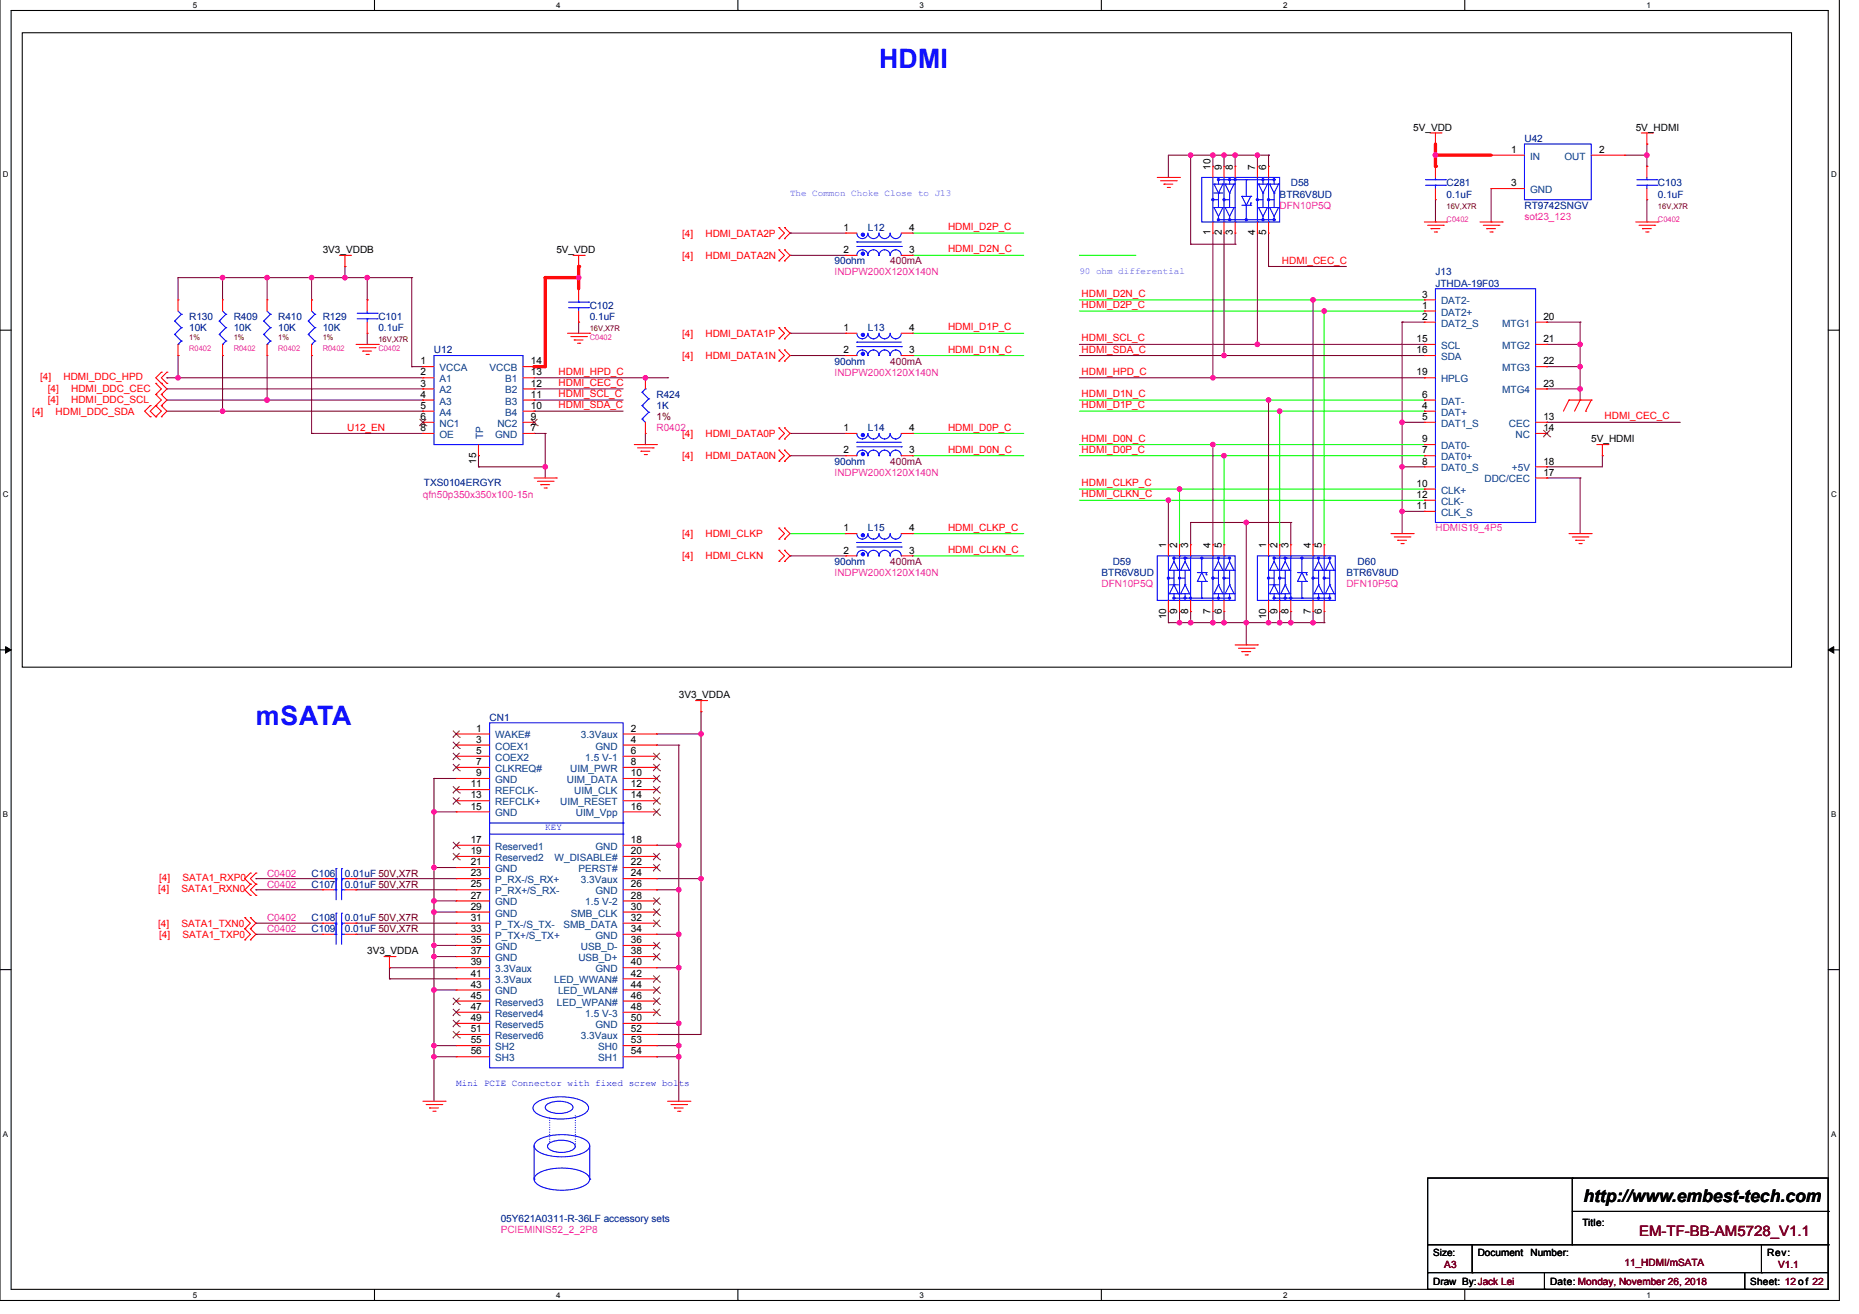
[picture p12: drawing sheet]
<svg xmlns="http://www.w3.org/2000/svg" width="297mm" height="210mm" viewBox="0 0 297 210" stroke-linecap="round" stroke-linejoin="round" font-family="sans-serif">
<defs><g id="words">
<g font-size="4.3" fill="#00f">
<text x="140.5" y="10.9">HDMI</text>
<text x="40.9" y="115.8">mSATA</text>
</g>
<text font-size="2.8" x="253" y="192">http://www.embest-tech.com</text>
<text font-size="2.3" fill="#800000" x="261.9" y="197.4">EM-TF-BB-AM5728_V1.1</text>
<g font-size="1.6">
<text x="225.8" y="20.9">5V_VDD</text>
<text x="261.4" y="20.9">5V_HDMI</text>
<text x="193.4" y="27.1" transform="rotate(-90 193.4 27.1)">10</text>
<text x="195.2" y="27.1" transform="rotate(-90 195.2 27.1)">9</text>
<text x="197" y="27.1" transform="rotate(-90 197 27.1)">8</text>
<text x="200.5" y="27.1" transform="rotate(-90 200.5 27.1)">7</text>
<text x="202.3" y="27.1" transform="rotate(-90 202.3 27.1)">6</text>
<text x="241.4" y="29.8">3</text>
<text x="241.4" y="24.4">1</text>
<text x="255.5" y="24.4">2</text>
<text x="51.6" y="40.5">3V3_VDDB</text>
<text x="88.9" y="40.5">5V_VDD</text>
<text x="134.8" y="36.9">1</text>
<text x="134.8" y="40.4">2</text>
<text x="145.3" y="36.9">4</text>
<text x="145.3" y="40.4">3</text>
<text x="193.4" y="37.6" transform="rotate(-90 193.4 37.6)">1</text>
<text x="195.2" y="37.6" transform="rotate(-90 195.2 37.6)">2</text>
<text x="197" y="37.6" transform="rotate(-90 197 37.6)">3</text>
<text x="200.5" y="37.6" transform="rotate(-90 200.5 37.6)">4</text>
<text x="202.3" y="37.6" transform="rotate(-90 202.3 37.6)">5</text>
<text x="227.2" y="47.5">3</text>
<text x="134.8" y="52.9">1</text>
<text x="145.3" y="52.9">4</text>
<text x="227.2" y="49.3">1</text>
<text x="227.2" y="51.1">2</text>
<text x="246.6" y="51.1">20</text>
<text x="67.2" y="58.2">1</text>
<text x="67.2" y="60">2</text>
<text x="84.8" y="58.2">14</text>
<text x="84.8" y="60">13</text>
<text x="134.8" y="56.4">2</text>
<text x="145.3" y="56.4">3</text>
<text x="226.3" y="54.6">15</text>
<text x="226.3" y="56.4">16</text>
<text x="226.3" y="60">19</text>
<text x="246.6" y="54.6">21</text>
<text x="246.6" y="58.2">22</text>
<text x="67.2" y="61.8">3</text>
<text x="67.2" y="63.5">4</text>
<text x="67.2" y="65.3">5</text>
<text x="84.8" y="61.8">12</text>
<text x="84.8" y="63.5">11</text>
<text x="84.8" y="65.3">10</text>
<text x="227.2" y="63.5">6</text>
<text x="227.2" y="65.3">4</text>
<text x="246.6" y="61.8">23</text>
<text x="67.2" y="67.1">6</text>
<text x="67.2" y="68.9">8</text>
<text x="84.8" y="67.1">9</text>
<text x="84.8" y="68.9">7</text>
<text x="134.8" y="68.9">1</text>
<text x="145.3" y="68.9">4</text>
<text x="227.2" y="67.1">5</text>
<text x="227.2" y="70.6">9</text>
<text x="246.6" y="67.1">13</text>
<text x="246.6" y="68.9">14</text>
<text x="254.3" y="70.7">5V_HDMI</text>
<text x="76.1" y="74" transform="rotate(-90 76.1 74)">15</text>
<text x="134.8" y="72.4">2</text>
<text x="145.3" y="72.4">3</text>
<text x="226.3" y="77.8">10</text>
<text x="227.2" y="72.4">7</text>
<text x="227.2" y="74.2">8</text>
<text x="246.6" y="74.2">18</text>
<text x="246.6" y="76">17</text>
<text x="226.3" y="79.5">12</text>
<text x="226.3" y="81.3">11</text>
<text x="134.8" y="84.9">1</text>
<text x="134.8" y="88.4">2</text>
<text x="145.3" y="84.9">4</text>
<text x="145.3" y="88.4">3</text>
<text x="186.3" y="87.5" transform="rotate(-90 186.3 87.5)">1</text>
<text x="188.1" y="87.5" transform="rotate(-90 188.1 87.5)">2</text>
<text x="189.9" y="87.5" transform="rotate(-90 189.9 87.5)">3</text>
<text x="193.4" y="87.5" transform="rotate(-90 193.4 87.5)">4</text>
<text x="195.2" y="87.5" transform="rotate(-90 195.2 87.5)">5</text>
<text x="202.3" y="87.5" transform="rotate(-90 202.3 87.5)">1</text>
<text x="204.1" y="87.5" transform="rotate(-90 204.1 87.5)">2</text>
<text x="205.9" y="87.5" transform="rotate(-90 205.9 87.5)">3</text>
<text x="209.4" y="87.5" transform="rotate(-90 209.4 87.5)">4</text>
<text x="211.2" y="87.5" transform="rotate(-90 211.2 87.5)">5</text>
<text x="186.3" y="98.9" transform="rotate(-90 186.3 98.9)">10</text>
<text x="188.1" y="98" transform="rotate(-90 188.1 98)">9</text>
<text x="189.9" y="98" transform="rotate(-90 189.9 98)">8</text>
<text x="193.4" y="98" transform="rotate(-90 193.4 98)">7</text>
<text x="195.2" y="98" transform="rotate(-90 195.2 98)">6</text>
<text x="202.3" y="98.9" transform="rotate(-90 202.3 98.9)">10</text>
<text x="204.1" y="98" transform="rotate(-90 204.1 98)">9</text>
<text x="205.9" y="98" transform="rotate(-90 205.9 98)">8</text>
<text x="209.4" y="98" transform="rotate(-90 209.4 98)">7</text>
<text x="211.2" y="98" transform="rotate(-90 211.2 98)">6</text>
<text x="108.5" y="111.6">3V3_VDDA</text>
<text x="76.1" y="116.9">1</text>
<text x="76.1" y="118.7">3</text>
<text x="100.8" y="116.9">2</text>
<text x="100.8" y="118.7">4</text>
<text x="75.2" y="125.8">11</text>
<text x="76.1" y="120.4">5</text>
<text x="76.1" y="122.2">7</text>
<text x="76.1" y="124">9</text>
<text x="100.8" y="120.4">6</text>
<text x="100.8" y="122.2">8</text>
<text x="100.8" y="124">10</text>
<text x="100.8" y="125.8">12</text>
<text x="75.2" y="127.5">13</text>
<text x="75.2" y="129.3">15</text>
<text x="100.8" y="127.5">14</text>
<text x="100.8" y="129.3">16</text>
<text x="75.2" y="134.7">17</text>
<text x="75.2" y="136.4">19</text>
<text x="100.8" y="134.7">18</text>
<text x="100.8" y="136.4">20</text>
<text x="75.2" y="138.2">21</text>
<text x="75.2" y="140">23</text>
<text x="75.2" y="141.8">25</text>
<text x="75.2" y="143.5">27</text>
<text x="100.8" y="138.2">22</text>
<text x="100.8" y="140">24</text>
<text x="100.8" y="141.8">26</text>
<text x="100.8" y="143.5">28</text>
<text x="75.2" y="145.3">29</text>
<text x="75.2" y="147.1">31</text>
<text x="75.2" y="148.9">33</text>
<text x="100.8" y="145.3">30</text>
<text x="100.8" y="147.1">32</text>
<text x="100.8" y="148.9">34</text>
<text x="58.7" y="152.5">3V3_VDDA</text>
<text x="75.2" y="150.7">35</text>
<text x="75.2" y="152.4">37</text>
<text x="75.2" y="154.2">39</text>
<text x="75.2" y="156">41</text>
<text x="100.8" y="150.7">36</text>
<text x="100.8" y="152.4">38</text>
<text x="100.8" y="154.2">40</text>
<text x="100.8" y="156">42</text>
<text x="75.2" y="157.8">43</text>
<text x="75.2" y="159.5">45</text>
<text x="75.2" y="161.3">47</text>
<text x="100.8" y="157.8">44</text>
<text x="100.8" y="159.5">46</text>
<text x="100.8" y="161.3">48</text>
<text x="75.2" y="163.1">49</text>
<text x="75.2" y="164.9">51</text>
<text x="75.2" y="166.7">55</text>
<text x="100.8" y="163.1">50</text>
<text x="100.8" y="164.9">52</text>
<text x="100.8" y="166.7">53</text>
<text x="75.2" y="168.4">56</text>
<text x="100.8" y="168.4">54</text>
<text x="252.8" y="195.8">Title:</text>
<text x="229" y="200.6">Size:</text>
<text x="236.1" y="200.7">Document</text>
<text x="244.6" y="200.7">Number:</text>
<text x="282.3" y="200.7">Rev:</text>
<text x="229" y="205.3">Draw By:Jack Lei</text>
<text x="247.7" y="205.3">Date: Monday, November 26, 2018</text>
<text x="279.7" y="205.3">Sheet: 12 of 22</text>
</g>
<g font-size="1.6" fill="#000080">
<text x="243.6" y="22.7">U42</text>
<text x="206.2" y="29.8">D58</text>
<text x="231.1" y="29.8">C281</text>
<text x="264.9" y="29.8">C103</text>
<text x="204.5" y="31.6">BTR6V8UD</text>
<text x="231.1" y="31.6">0.1uF</text>
<text x="243.6" y="33.3">RT9742SNGV</text>
<text x="264.9" y="31.6">0.1uF</text>
<text x="138.7" y="36.9">L12</text>
<text x="133.3" y="42.2">90ohm</text>
<text x="229.4" y="44">J13</text>
<text x="229.4" y="45.8">JTHDA-19F03</text>
<text x="30.2" y="51.1">R130</text>
<text x="30.2" y="52.9">10K</text>
<text x="37.3" y="51.1">R409</text>
<text x="37.3" y="52.9">10K</text>
<text x="44.4" y="51.1">R410</text>
<text x="44.4" y="52.9">10K</text>
<text x="51.6" y="51.1">R129</text>
<text x="51.6" y="52.9">10K</text>
<text x="60.5" y="51.1">C101</text>
<text x="60.5" y="52.9">0.1uF</text>
<text x="94.2" y="49.3">C102</text>
<text x="94.2" y="51.1">0.1uF</text>
<text x="138.7" y="52.9">L13</text>
<text x="69.3" y="56.5">U12</text>
<text x="133.3" y="58.2">90ohm</text>
<text x="104.9" y="63.6">R424</text>
<text x="104.9" y="65.3">1K</text>
<text x="138.7" y="68.9">L14</text>
<text x="67.7" y="77.6">TXS0104ERGYR</text>
<text x="133.3" y="74.2">90ohm</text>
<text x="138.7" y="84.9">L15</text>
<text x="133.3" y="90.2">90ohm</text>
<text x="176" y="92">BTR6V8UD</text>
<text x="177.8" y="90.2">D59</text>
<text x="215.1" y="92">BTR6V8UD</text>
<text x="216.9" y="90.2">D60</text>
<text x="78.2" y="115.1">CN1</text>
<text x="49.8" y="140">C106</text>
<text x="49.8" y="141.8">C107</text>
<text x="55.1" y="140">0.01uF 50V,X7R</text>
<text x="55.1" y="141.8">0.01uF 50V,X7R</text>
<text x="49.8" y="148.9">C109</text>
<text x="49.8" y="147.1">C108</text>
<text x="55.1" y="148.9">0.01uF 50V,X7R</text>
<text x="55.1" y="147.1">0.01uF 50V,X7R</text>
<text x="80" y="195.1">05Y621A0311-R-36LF accessory sets</text>
</g>
<g font-size="1.6" fill="#004080">
<text x="244.5" y="25.5">IN</text>
<text x="250" y="25.5">OUT</text>
<text x="244.5" y="30.8">GND</text>
<text x="230.3" y="48.6">DAT2-</text>
<text x="230.3" y="50.4">DAT2+</text>
<text x="230.3" y="52.2">DAT2_S</text>
<text x="240" y="52.2">MTG1</text>
<text x="70.2" y="59.3">VCCA</text>
<text x="78.2" y="59.3">VCCB</text>
<text x="230.3" y="55.7">SCL</text>
<text x="230.3" y="57.5">SDA</text>
<text x="240" y="55.7">MTG2</text>
<text x="240" y="59.3">MTG3</text>
<text x="70.2" y="61.1">A1</text>
<text x="70.2" y="62.8">A2</text>
<text x="70.2" y="64.6">A3</text>
<text x="80.7" y="61.1">B1</text>
<text x="80.7" y="62.8">B2</text>
<text x="80.7" y="64.6">B3</text>
<text x="230.3" y="64.6">DAT-</text>
<text x="230.3" y="61.1">HPLG</text>
<text x="240" y="62.8">MTG4</text>
<text x="70.2" y="66.4">A4</text>
<text x="70.2" y="68.2">NC1</text>
<text x="70.2" y="70">OE</text>
<text x="77.2" y="70.1" transform="rotate(-90 77.2 70.1)">TP</text>
<text x="79.1" y="70">GND</text>
<text x="79.5" y="68.2">NC2</text>
<text x="80.7" y="66.4">B4</text>
<text x="230.3" y="66.4">DAT+</text>
<text x="230.3" y="68.2">DAT1_S</text>
<text x="230.3" y="71.7">DAT0-</text>
<text x="241.1" y="68.2">CEC</text>
<text x="242.2" y="70">NC</text>
<text x="230.3" y="73.5">DAT0+</text>
<text x="230.3" y="75.3">DAT0_S</text>
<text x="237.2" y="77.1">DDC/CEC</text>
<text x="241.6" y="75.3">+5V</text>
<text x="230.3" y="78.8">CLK+</text>
<text x="230.3" y="80.6">CLK-</text>
<text x="230.3" y="82.4">CLK_S</text>
<text x="79.1" y="118">WAKE#</text>
<text x="79.1" y="119.7">COEX1</text>
<text x="92.8" y="118">3.3Vaux</text>
<text x="95.1" y="119.7">GND</text>
<text x="79.1" y="121.5">COEX2</text>
<text x="79.1" y="123.3">CLKREQ#</text>
<text x="79.1" y="125.1">GND</text>
<text x="90.6" y="125.1">UIM_DATA</text>
<text x="91.1" y="123.3">UIM_PWR</text>
<text x="93.5" y="121.5">1.5 V-1</text>
<text x="79.1" y="126.9">REFCLK-</text>
<text x="79.1" y="128.6">REFCLK+</text>
<text x="79.1" y="130.4">GND</text>
<text x="89.5" y="128.6">UIM_RESET</text>
<text x="91.7" y="126.9">UIM_CLK</text>
<text x="92" y="130.4">UIM_Vpp</text>
<text x="79.1" y="135.7">Reserved1</text>
<text x="79.1" y="137.5">Reserved2</text>
<text x="88.6" y="137.5">W_DISABLE#</text>
<text x="95.1" y="135.7">GND</text>
<text x="79.1" y="139.3">GND</text>
<text x="79.1" y="141.1">P_RX-/S_RX+</text>
<text x="79.1" y="142.9">P_RX+/S_RX-</text>
<text x="92.4" y="139.3">PERST#</text>
<text x="92.8" y="141.1">3.3Vaux</text>
<text x="95.1" y="142.9">GND</text>
<text x="79.1" y="144.6">GND</text>
<text x="79.1" y="146.4">GND</text>
<text x="79.1" y="148.2">P_TX-/S_TX-</text>
<text x="79.1" y="150">P_TX+/S_TX+</text>
<text x="90" y="148.2">SMB_DATA</text>
<text x="91.2" y="146.4">SMB_CLK</text>
<text x="93.5" y="144.6">1.5 V-2</text>
<text x="95.1" y="150">GND</text>
<text x="79.1" y="151.7">GND</text>
<text x="79.1" y="153.5">GND</text>
<text x="79.1" y="155.3">3.3Vaux</text>
<text x="92.4" y="153.5">USB_D+</text>
<text x="92.8" y="151.7">USB_D-</text>
<text x="95.1" y="155.3">GND</text>
<text x="79.1" y="157.1">3.3Vaux</text>
<text x="79.1" y="158.9">GND</text>
<text x="79.1" y="160.6">Reserved3</text>
<text x="88.5" y="157.1">LED_WWAN#</text>
<text x="89" y="160.6">LED_WPAN#</text>
<text x="89.2" y="158.9">LED_WLAN#</text>
<text x="79.1" y="162.4">Reserved4</text>
<text x="79.1" y="164.2">Reserved5</text>
<text x="79.1" y="166">Reserved6</text>
<text x="79.1" y="167.7">SH2</text>
<text x="92.8" y="166">3.3Vaux</text>
<text x="93.5" y="162.4">1.5 V-3</text>
<text x="95.1" y="164.2">GND</text>
<text x="95.6" y="167.7">SH0</text>
<text x="79.1" y="169.5">SH3</text>
<text x="95.6" y="169.5">SH1</text>
</g>
<g font-size="1.6" fill="#f0f">
<text x="204.5" y="33.3">DFN10P5Q</text>
<text x="243.6" y="35.1">sot23_123</text>
<text x="133.3" y="44">INDPW200X120X140N</text>
<text x="133.3" y="60">INDPW200X120X140N</text>
<text x="104.9" y="68.9">R0402</text>
<text x="133.3" y="76">INDPW200X120X140N</text>
<text x="67.6" y="79.6">qfn50p350x350x100-15n</text>
<text x="229.4" y="84.9">HDMIS19_4P5</text>
<text x="133.3" y="92">INDPW200X120X140N</text>
<text x="176" y="93.8">DFN10P5Q</text>
<text x="215.1" y="93.8">DFN10P5Q</text>
<text x="42.7" y="140">C0402</text>
<text x="42.7" y="141.8">C0402</text>
<text x="42.7" y="148.9">C0402</text>
<text x="42.7" y="147.1">C0402</text>
<text x="80" y="196.9">PCIEMINIS52_2_2P8</text>
</g>
<g font-size="1.6" fill="#f00">
<text x="109" y="37.8">[4]</text>
<text x="109" y="41.3">[4]</text>
<text x="112.7" y="37.8">HDMI_DATA2P</text>
<text x="112.7" y="41.3">HDMI_DATA2N</text>
<text x="151.5" y="36.8">HDMI_D2P_C</text>
<text x="151.5" y="40.3">HDMI_D2N_C</text>
<text x="172.8" y="47.4">HDMI_D2N_C</text>
<text x="204.8" y="42.1">HDMI_CEC_C</text>
<text x="109" y="53.8">[4]</text>
<text x="112.7" y="53.8">HDMI_DATA1P</text>
<text x="151.5" y="52.8">HDMI_D1P_C</text>
<text x="172.8" y="49.2">HDMI_D2P_C</text>
<text x="89.3" y="59.9">HDMI_HPD_C</text>
<text x="109" y="57.3">[4]</text>
<text x="112.7" y="57.3">HDMI_DATA1N</text>
<text x="151.5" y="56.3">HDMI_D1N_C</text>
<text x="172.8" y="56.3">HDMI_SDA_C</text>
<text x="172.8" y="54.6">HDMI_SCL_C</text>
<text x="172.8" y="59.9">HDMI_HPD_C</text>
<text x="6.4" y="60.7">[4]</text>
<text x="7.6" y="62.7">[4]</text>
<text x="7.6" y="64.5">[4]</text>
<text x="10.1" y="60.7">HDMI_DDC_HPD</text>
<text x="11.4" y="62.7">HDMI_DDC_CEC</text>
<text x="11.4" y="64.5">HDMI_DDC_SCL</text>
<text x="89.3" y="61.7">HDMI_CEC_C</text>
<text x="89.3" y="63.4">HDMI_SCL_C</text>
<text x="89.3" y="65.2">HDMI_SDA_C</text>
<text x="172.8" y="65.2">HDMI_D1P_C</text>
<text x="172.8" y="63.4">HDMI_D1N_C</text>
<text x="5.2" y="66.2">[4]</text>
<text x="8.9" y="66.2">HDMI_DDC_SDA</text>
<text x="55.5" y="68.8">U12_EN</text>
<text x="109" y="69.8">[4]</text>
<text x="112.7" y="69.8">HDMI_DATA0P</text>
<text x="151.5" y="68.8">HDMI_D0P_C</text>
<text x="172.8" y="70.6">HDMI_D0N_C</text>
<text x="256.4" y="67">HDMI_CEC_C</text>
<text x="109" y="73.3">[4]</text>
<text x="112.7" y="73.3">HDMI_DATA0N</text>
<text x="151.5" y="72.3">HDMI_D0N_C</text>
<text x="172.8" y="72.3">HDMI_D0P_C</text>
<text x="172.8" y="77.7">HDMI_CLKP_C</text>
<text x="172.8" y="79.4">HDMI_CLKN_C</text>
<text x="109" y="85.8">[4]</text>
<text x="109" y="89.3">[4]</text>
<text x="112.7" y="85.8">HDMI_CLKP</text>
<text x="112.7" y="89.3">HDMI_CLKN</text>
<text x="151.5" y="84.8">HDMI_CLKP_C</text>
<text x="151.5" y="88.3">HDMI_CLKN_C</text>
<text x="25.3" y="142.5">[4]</text>
<text x="25.4" y="140.7">[4]</text>
<text x="29" y="142.5">SATA1_RXN0</text>
<text x="29.2" y="140.7">SATA1_RXP0</text>
<text x="25.3" y="148">[4]</text>
<text x="25.4" y="149.8">[4]</text>
<text x="29" y="148">SATA1_TXN0</text>
<text x="29.2" y="149.8">SATA1_TXP0</text>
</g>
<g font-size="1.6" fill="#800040">
<text x="142.2" y="42.2">400mA</text>
<text x="142.2" y="58.2">400mA</text>
<text x="142.2" y="74.2">400mA</text>
<text x="142.2" y="90.2">400mA</text>
</g>
<g font-size="1.6" fill="#800000">
<text x="104.9" y="67.1">1%</text>
<text x="230.8" y="202.6">A3</text>
<text x="259.6" y="202.3">11_HDMI/mSATA</text>
<text x="284.1" y="202.6">V1.1</text>
</g>
<g font-size="1.5" fill="#8000ff">
<text x="126.2" y="31.3">The Common Choke Close to J13</text>
<text x="172.5" y="43.7">90 ohm differential</text>
</g>
<g font-size="1.5" fill="#00f">
<text x="87.1" y="132.6">KEY</text>
<text x="72.9" y="173.5">Mini PCIE Connector with fixed screw bolts</text>
</g>
<g font-size="1.3">
<text x="30.8" y="1.2">5</text>
<text x="88.9" y="1.2">4</text>
<text x="146.9" y="1.2">3</text>
<text x="205" y="1.2">2</text>
<text x="263.1" y="1.2">1</text>
<text x=".4" y="28.3">D</text>
<text x="292.6" y="28.3">D</text>
<text x=".4" y="79.4">C</text>
<text x="292.6" y="79.4">C</text>
<text x=".4" y="130.5">B</text>
<text x="292.6" y="130.5">B</text>
<text x=".4" y="181.6">A</text>
<text x="292.6" y="181.6">A</text>
<text x="30.8" y="207.3">5</text>
<text x="88.9" y="207.3">4</text>
<text x="146.9" y="207.3">3</text>
<text x="205" y="207.3">2</text>
<text x="263.1" y="207.3">1</text>
</g>
<g font-size="1.2" fill="#800000">
<text x="231.1" y="33.4">16V,X7R</text>
<text x="264.9" y="33.4">16V,X7R</text>
<text x="94.2" y="52.9">16V,X7R</text>
<text x="30.2" y="54.3">1%</text>
<text x="37.3" y="54.3">1%</text>
<text x="44.4" y="54.3">1%</text>
<text x="51.6" y="54.3">1%</text>
<text x="60.5" y="54.7">16V,X7R</text>
</g>
<g font-size="1.2" fill="#f0f">
<text x="231.1" y="35.5">C0402</text>
<text x="264.9" y="35.5">C0402</text>
<text x="30.2" y="56.1">R0402</text>
<text x="37.3" y="56.1">R0402</text>
<text x="44.4" y="56.1">R0402</text>
<text x="51.6" y="56.1">R0402</text>
<text x="60.5" y="56.1">C0402</text>
<text x="94.2" y="54.3">C0402</text>
</g>
</g></defs>
<path d="M0 -.1v207.8h293.9v-207.8M1.8 1.7h290.3v204.3h-290.3z" fill="none" stroke="#000" stroke-width=".17"/>
<g fill="#fff">
<path d="M30.8 .1h.7v1.4h-.7z"/>
<path d="M30.8 206.1h.7v1.5h-.7z"/>
</g>
<path d="M59.8 -.1v1.8M59.8 206v1.7" fill="none" stroke="#000" stroke-width=".17"/>
<g fill="#fff">
<path d="M88.9 .1h.7v1.4h-.7z"/>
<path d="M88.9 206.1h.7v1.5h-.7z"/>
</g>
<path d="M117.9 -.1v1.8M117.9 206v1.7" fill="none" stroke="#000" stroke-width=".17"/>
<g fill="#fff">
<path d="M146.9 .1h.7v1.4h-.7z"/>
<path d="M146.9 206.1h.7v1.5h-.7z"/>
</g>
<path d="M176 -.1v1.8M176 206v1.7" fill="none" stroke="#000" stroke-width=".17"/>
<g fill="#fff">
<path d="M205 .1h.7v1.4h-.7z"/>
<path d="M205 206.1h.7v1.5h-.7z"/>
</g>
<path d="M234.1 -.1v1.8M234.1 206v1.7" fill="none" stroke="#000" stroke-width=".17"/>
<g fill="#fff">
<path d="M263.1 .1h.7v1.4h-.7z"/>
<path d="M263.1 206.1h.7v1.5h-.7z"/>
<path d="M.4 27.2h1v1.4h-1z"/>
<path d="M292.6 27.2h.9v1.4h-.9z"/>
<path d="M.4 78.3h1v1.4h-1z"/>
<path d="M292.6 78.3h.9v1.4h-.9z"/>
</g>
<path d="M0 52.7h1.8M292.1 52.7h1.8" fill="none" stroke="#000" stroke-width=".17"/>
<g fill="#fff">
<path d="M.4 129.3h.9v1.5h-.9z"/>
<path d="M292.6 129.3h.8v1.5h-.8z"/>
</g>
<path d="M0 103.8h1.8M292.1 103.8h1.8" fill="none" stroke="#000" stroke-width=".17"/>
<path d="M.9 103.3l.9 .5-.9 .5zM292.1 103.8l.9-.5v1z" fill="#000" stroke="#000" stroke-width=".16"/>
<g fill="#fff">
<path d="M.4 180.4h.9v1.4h-.9z"/>
<path d="M292.6 180.4h.8v1.4h-.8z"/>
</g>
<path d="M3.6 5.2h282.7v101.4h-282.7zM0 154.9h1.8M292.1 154.9h1.8" fill="none" stroke="#000" stroke-width=".17"/>
<g fill="none" stroke="#0f0" stroke-width=".17">
<path d="M145.8 37.2h.1M145.8 37.2h17.8M145.8 40.8h.1M145.8 56.8h.1M145.8 53.2h.1M145.8 40.8h17.8M145.8 56.8h17.8M145.8 53.2h17.8M172.5 40.8h8.9M172.5 49.7h39.1M172.5 47.9h37.3M181.4 40.8h.1"/>
<path d="M209.8 47.9h.1M211.6 49.7h.1M145.8 69.2h.1M145.8 72.8h.1M145.8 72.8h17.8M145.8 69.2h17.8M172.5 72.8h23.1M172.5 71h21.3M172.5 78.1h16M172.5 79.9h14.2M172.5 65.7h32M172.5 63.9h30.2"/>
<path d="M186.7 79.9h.1M188.5 78.1h.1M193.8 71h.1M195.6 72.8h.1M202.7 63.9h.1M204.5 65.7h.1M126.2 85.2h.1M126.2 85.2h8.9M145.8 85.2h.1M145.8 88.8h.1M145.8 85.2h17.8M145.8 88.8h17.8"/>
</g>
<g fill="none" stroke="#800040" stroke-width=".17">
<path d="M126.2 37.2h.1M126.2 37.2h8.9M263.1 35.5h.1M263.1 31.9v3.6M65.8 58.6h.1M65.8 58.6h1.8M126.2 40.8h.1M126.2 56.8h.1M126.2 53.2h.1M126.2 56.8h8.9M126.2 40.8h8.9M126.2 53.2h8.9"/>
<path d="M172.5 56.8h23.1M172.5 55h28.4M195.6 56.8h.1M200.9 55h.1M224 51.5h.1M224 51.5v33.7M224 51.5h3.6M247.1 58.6h.1M247.1 55h.1M247.1 51.5h.1M247.1 58.6h5.4M247.1 55h5.4"/>
<path d="M247.1 51.5h5.4M252.5 51.5h.1M252.5 58.6h.1M252.5 55h.1M252.5 51.5v12.4M49.8 69.2h.1M49.8 69.2h17.8M87.1 69.2h.1M87.1 69.2v5.4M126.2 69.2h.1M126.2 72.8h.1M126.2 69.2h8.9"/>
<path d="M126.2 72.8h8.9M172.5 60.3h21.3M193.8 60.3h.1M224 74.6h.1M224 67.5h.1M224 74.6h3.6M224 67.5h3.6M247.1 74.6h.1M247.1 62.1h.1M247.1 67.5h.1M247.1 76.4h.1M247.1 74.6h8.9"/>
<path d="M247.1 62.1h5.4M247.1 67.5h21.4M247.1 76.4h5.4M252.5 62.1h.1M252.5 76.4h.1M252.5 76.4v8.8M126.2 88.8h.1M126.2 88.8h8.9M224 81.7h.1M224 81.7h3.6M104.9 117.2h.1M104.9 119h.1"/>
<path d="M104.9 117.2h7.1M104.9 119h3.6M108.5 119h.1M108.5 119v56.9M112 113.7h.1M112 117.2h.1M112 113.7v51.6h-7.1M69.3 124.4h.1M69.3 138.6h.1M69.3 129.7h.1M69.3 124.4h3.6M69.3 124.4v51.5"/>
<path d="M69.3 138.6h3.6M69.3 129.7h3.6M104.9 135h.1M104.9 135h3.6M108.5 135h.1M40.9 140.4h.1M40.9 142.1h.1M40.9 147.5h.1M40.9 149.2h.1M40.9 140.4h10.7M40.9 142.1h10.7M40.9 149.2h10.7"/>
<path d="M40.9 147.5h10.7M56.9 140.4h.1M56.9 142.1h.1M56.9 149.2h.1M56.9 147.5h.1M56.9 140.4h16M56.9 142.1h16M56.9 149.2h16M56.9 147.5h16M62.2 154.6h.1M62.2 156.4h.1M62.2 154.6h10.7"/>
<path d="M62.2 156.4h10.7M62.2 154.6v1.8M69.3 143.9h.1M69.3 145.7h.1M69.3 151h.1M69.3 158.1h.1M69.3 152.8h.1M69.3 143.9h3.6M69.3 145.7h3.6M69.3 151h3.6M69.3 158.1h3.6M69.3 152.8h3.6"/>
<path d="M104.9 140.4h.1M104.9 142.1h.1M104.9 149.2h.1M104.9 154.6h.1M104.9 154.6h3.6M104.9 140.4h7.1M104.9 142.1h3.6M104.9 149.2h3.6M108.5 142.1h.1M108.5 149.2h.1M108.5 154.6h.1M112 140.4h.1"/>
<path d="M69.3 167h.1M69.3 168.8h.1M69.3 167h3.6M69.3 168.8h3.6M104.9 165.3h.1M104.9 163.5h.1M104.9 167h.1M104.9 168.8h.1M104.9 163.5h3.6M104.9 167h3.6M104.9 168.8h3.6M108.5 163.5h.1"/>
<path d="M108.5 167h.1M108.5 168.8h.1"/>
</g>
<g fill="#f0f" stroke="#f0f" stroke-width=".17">
<circle cx="252.5" cy="55" r=".35"/>
<circle cx="224" cy="81.7" r=".35"/>
<circle cx="224" cy="74.6" r=".35"/>
<circle cx="252.5" cy="62.1" r=".35"/>
<circle cx="252.5" cy="58.6" r=".35"/>
<circle cx="224" cy="67.5" r=".35"/>
<circle cx="112" cy="117.2" r=".35"/>
<circle cx="112" cy="140.4" r=".35"/>
<circle cx="108.5" cy="135" r=".35"/>
<circle cx="108.5" cy="149.2" r=".35"/>
<circle cx="108.5" cy="142.1" r=".35"/>
<circle cx="108.5" cy="163.5" r=".35"/>
<circle cx="108.5" cy="154.6" r=".35"/>
<circle cx="108.5" cy="167" r=".35"/>
<circle cx="108.5" cy="168.8" r=".35"/>
<circle cx="69.3" cy="145.7" r=".35"/>
<circle cx="69.3" cy="143.9" r=".35"/>
<circle cx="69.3" cy="151" r=".35"/>
<circle cx="69.3" cy="167" r=".35"/>
<circle cx="69.3" cy="168.8" r=".35"/>
<circle cx="69.3" cy="158.1" r=".35"/>
<circle cx="69.3" cy="152.8" r=".35"/>
<circle cx="69.3" cy="138.6" r=".35"/>
<circle cx="69.3" cy="129.7" r=".35"/>
</g>
<path d="M92.5 42.6v1.7" fill="none" stroke="#f00" stroke-width=".53"/>
<circle cx="92.5" cy="42.6" r=".26" fill="#f00"/>
<g fill="none" stroke="#800040" stroke-width=".17">
<path d="M92.5 51.5h.1M92.5 51.5v1.7M26.7 60.3h.1M26.7 60.3h1.7M26.7 62.1h40.9M26.7 63.9h16M26.7 65.7h8.9M35.6 65.7h.1M42.7 63.9h.1M67.6 62.1h.1M85.3 62.1h.1M85.3 63.9h.1"/>
<path d="M85.3 65.7h.1M85.3 60.3h17.8M85.3 62.1h14.3M85.3 63.9h14.3M85.3 65.7h14.3M103.1 60.3h.1M256 72.8h.1M256 72.8v1.8"/>
</g>
<g fill="#f0f" stroke="#f0f" stroke-width=".17">
<circle cx="42.7" cy="63.9" r=".35"/>
<circle cx="103.1" cy="60.3" r=".35"/>
</g>
<path d="M85.3 58.6h1.8" fill="none" stroke="#f00" stroke-width=".53"/>
<circle cx="85.3" cy="58.6" r=".26" fill="#f00"/>
<path d="M87.1 44.3v14.3" fill="none" stroke="#f00" stroke-width=".53"/>
<circle cx="87.1" cy="44.3" r=".26" fill="#f00"/>
<path d="M87.1 44.3h5.4" fill="none" stroke="#f00" stroke-width=".53"/>
<circle cx="87.1" cy="44.3" r=".26" fill="#f00"/>
<circle cx="92.5" cy="44.3" r=".35" fill="#f0f" stroke="#f0f" stroke-width=".17"/>
<path d="M92.5 44.3v1.8" fill="none" stroke="#f00" stroke-width=".53"/>
<circle cx="92.5" cy="44.3" r=".26" fill="#f00"/>
<g fill="none" stroke="#800040" stroke-width=".17">
<path d="M186.7 28.3h.1M190.2 24.8h.1M190.2 39h.1M190.2 24.8v14.2M190.2 39h7.2M193.8 24.8h.1M193.8 24.8v1.8M193.8 37.2v23.1M195.6 24.8h.1M195.6 24.8v1.8M195.6 37.2v19.6M197.4 24.8h.1"/>
<path d="M197.4 39h.1M197.4 24.8v1.8M197.4 37.2v1.8M200.9 24.8h.1M200.9 24.8v1.8M200.9 37.2v17.8M202.7 24.8h.1M202.7 24.8h-16v3.5M202.7 24.8v1.8M202.7 37.2v5.4M28.4 44.3h.1M28.4 56.8h.1"/>
<path d="M28.4 44.3h7.2M28.4 44.3v3.6M28.4 56.8v3.5M35.6 44.3h.1M49.8 56.8h.1M49.8 56.8v12.4M55.1 42.6h.1M55.1 42.6v1.7M58.7 44.3h.1M58.7 44.3h7.1M65.8 44.3h.1M65.8 44.3v14.3"/>
<path d="M195.6 56.8h.1M195.6 56.8h32M200.9 55h.1M200.9 55h26.7M202.7 42.6h.1M202.7 42.6h12.4M209.8 47.9h.1M209.8 47.9v39.1M227.6 55h.1M227.6 56.8h.1M28.4 60.3h.1M28.4 60.3h39.2"/>
<path d="M76.5 72.8h.1M76.5 74.6h.1M76.5 72.8v1.8M76.5 74.6h10.6M87.1 74.6h.1M87.1 74.6v1.8M186.7 79.9h.1M186.7 79.9v7.1M193.8 71h.1M193.8 60.3h.1M193.8 60.3h33.8M193.8 71v16"/>
<path d="M202.7 63.9h.1M202.7 63.9v23.1M227.6 60.3h.1M186.7 99.5h.1M186.7 97.7v1.8M186.7 99.5h24.9M188.5 99.5h.1M188.5 97.7v1.8M190.2 99.5h.1M190.2 83.5h.1M190.2 83.5v3.5M190.2 97.7v1.8"/>
<path d="M190.2 83.5h16M193.8 99.5h.1M193.8 97.7v1.8M195.6 99.5h.1M195.6 97.7v1.8M199.1 83.5h.1M199.1 99.5h.1M199.1 83.5v19.5M202.7 99.5h.1M202.7 97.7v1.8M204.5 99.5h.1M204.5 97.7v1.8"/>
<path d="M206.2 99.5h.1M206.2 83.5h.1M206.2 83.5v3.5M206.2 97.7v1.8M209.8 99.5h.1M209.8 97.7v1.8M211.6 99.5h.1M211.6 97.7v1.8M199.1 103h.1"/>
</g>
<g fill="#f0f" stroke="#f0f" stroke-width=".17">
<circle cx="28.4" cy="60.3" r=".35"/>
<circle cx="186.7" cy="79.9" r=".35"/>
<circle cx="188.5" cy="78.1" r=".35"/>
<circle cx="195.6" cy="99.5" r=".35"/>
<circle cx="190.2" cy="99.5" r=".35"/>
<circle cx="193.8" cy="99.5" r=".35"/>
<circle cx="188.5" cy="99.5" r=".35"/>
<circle cx="199.1" cy="83.5" r=".35"/>
<circle cx="199.1" cy="99.5" r=".35"/>
<circle cx="204.5" cy="99.5" r=".35"/>
<circle cx="202.7" cy="99.5" r=".35"/>
<circle cx="209.8" cy="99.5" r=".35"/>
<circle cx="206.2" cy="99.5" r=".35"/>
<circle cx="197.4" cy="24.8" r=".35"/>
<circle cx="200.9" cy="24.8" r=".35"/>
<circle cx="195.6" cy="24.8" r=".35"/>
<circle cx="190.2" cy="24.8" r=".35"/>
<circle cx="193.8" cy="24.8" r=".35"/>
<circle cx="193.8" cy="71" r=".35"/>
<circle cx="195.6" cy="72.8" r=".35"/>
<circle cx="202.7" cy="63.9" r=".35"/>
<circle cx="204.5" cy="65.7" r=".35"/>
<circle cx="209.8" cy="47.9" r=".35"/>
<circle cx="211.6" cy="49.7" r=".35"/>
<circle cx="200.9" cy="55" r=".35"/>
<circle cx="193.8" cy="60.3" r=".35"/>
<circle cx="195.6" cy="56.8" r=".35"/>
<circle cx="87.1" cy="74.6" r=".35"/>
</g>
<g fill="none" stroke="#0f0" stroke-width=".17">
<path d="M209.8 47.9h17.8M211.6 49.7h.1M211.6 49.7v37.3M211.6 49.7h16M227.6 47.9h.1M227.6 49.7h.1M186.7 79.9h40.9M188.5 78.1h.1M188.5 78.1v8.9M188.5 78.1h39.1M193.8 71h33.8M195.6 72.8h.1"/>
<path d="M195.6 72.8v14.2M195.6 72.8h32M202.7 63.9h24.9M204.5 65.7h.1M204.5 65.7v21.3M204.5 65.7h23.1M227.6 79.9h.1M227.6 78.1h.1M227.6 71h.1M227.6 72.8h.1M227.6 63.9h.1M227.6 65.7h.1"/>
</g>
<path d="M229.4 23v1.8" fill="none" stroke="#f00" stroke-width=".53"/>
<circle cx="229.4" cy="24.8" r=".26" fill="#f00"/>
<path d="M229.4 24.8h8.9" fill="none" stroke="#f00" stroke-width=".53"/>
<circle cx="229.4" cy="24.8" r=".26" fill="#f00"/>
<path d="M229.4 24.8v1.8" fill="none" stroke="#f00" stroke-width=".53"/>
<circle cx="229.4" cy="26.6" r=".26" fill="#f00"/>
<g fill="#f0f" stroke="#f0f" stroke-width=".17">
<circle cx="229.4" cy="24.8" r=".35"/>
<circle cx="263.1" cy="24.8" r=".35"/>
<circle cx="35.6" cy="44.3" r=".35"/>
<circle cx="42.7" cy="44.3" r=".35"/>
<circle cx="49.8" cy="44.3" r=".35"/>
<circle cx="55.1" cy="44.3" r=".35"/>
<circle cx="58.7" cy="44.3" r=".35"/>
<circle cx="35.6" cy="65.7" r=".35"/>
<circle cx="252.5" cy="55" r=".35"/>
<circle cx="224" cy="81.7" r=".35"/>
<circle cx="224" cy="74.6" r=".35"/>
<circle cx="252.5" cy="62.1" r=".35"/>
<circle cx="252.5" cy="58.6" r=".35"/>
<circle cx="224" cy="67.5" r=".35"/>
<circle cx="112" cy="117.2" r=".35"/>
<circle cx="112" cy="140.4" r=".35"/>
<circle cx="108.5" cy="135" r=".35"/>
<circle cx="108.5" cy="149.2" r=".35"/>
<circle cx="108.5" cy="142.1" r=".35"/>
<circle cx="108.5" cy="163.5" r=".35"/>
<circle cx="108.5" cy="154.6" r=".35"/>
<circle cx="108.5" cy="167" r=".35"/>
<circle cx="108.5" cy="168.8" r=".35"/>
<circle cx="69.3" cy="145.7" r=".35"/>
<circle cx="69.3" cy="143.9" r=".35"/>
<circle cx="69.3" cy="151" r=".35"/>
<circle cx="69.3" cy="167" r=".35"/>
<circle cx="69.3" cy="168.8" r=".35"/>
<circle cx="69.3" cy="158.1" r=".35"/>
<circle cx="69.3" cy="152.8" r=".35"/>
<circle cx="69.3" cy="138.6" r=".35"/>
<circle cx="69.3" cy="129.7" r=".35"/>
<circle cx="42.7" cy="63.9" r=".35"/>
<circle cx="103.1" cy="60.3" r=".35"/>
<circle cx="92.5" cy="44.3" r=".35"/>
<circle cx="28.4" cy="60.3" r=".35"/>
<circle cx="186.7" cy="79.9" r=".35"/>
<circle cx="188.5" cy="78.1" r=".35"/>
<circle cx="195.6" cy="99.5" r=".35"/>
<circle cx="190.2" cy="99.5" r=".35"/>
<circle cx="193.8" cy="99.5" r=".35"/>
<circle cx="188.5" cy="99.5" r=".35"/>
<circle cx="199.1" cy="83.5" r=".35"/>
<circle cx="199.1" cy="99.5" r=".35"/>
<circle cx="204.5" cy="99.5" r=".35"/>
<circle cx="202.7" cy="99.5" r=".35"/>
<circle cx="209.8" cy="99.5" r=".35"/>
<circle cx="206.2" cy="99.5" r=".35"/>
<circle cx="197.4" cy="24.8" r=".35"/>
<circle cx="200.9" cy="24.8" r=".35"/>
<circle cx="195.6" cy="24.8" r=".35"/>
<circle cx="190.2" cy="24.8" r=".35"/>
<circle cx="193.8" cy="24.8" r=".35"/>
<circle cx="193.8" cy="71" r=".35"/>
<circle cx="195.6" cy="72.8" r=".35"/>
<circle cx="202.7" cy="63.9" r=".35"/>
<circle cx="204.5" cy="65.7" r=".35"/>
<circle cx="209.8" cy="47.9" r=".35"/>
<circle cx="211.6" cy="49.7" r=".35"/>
<circle cx="200.9" cy="55" r=".35"/>
<circle cx="193.8" cy="60.3" r=".35"/>
<circle cx="195.6" cy="56.8" r=".35"/>
<circle cx="87.1" cy="74.6" r=".35"/>
</g>
<g fill="none" stroke="#800040" stroke-width=".17">
<path d="M229.4 35.5h.1M229.4 31.9v3.6M238.3 35.5h.1M238.3 30.1v5.4M259.6 24.8h3.5M263.1 24.8h.1M263.1 23h.1M263.1 26.6h.1M263.1 23v3.6M35.6 44.3h.1M35.6 44.3h23.1M35.6 44.3v3.6"/>
<path d="M35.6 56.8v8.9M42.7 44.3h.1M42.7 44.3v3.6M42.7 56.8v7.1M49.8 44.3h.1M49.8 47.9h.1M49.8 44.3v3.6M55.1 44.3h.1M58.7 55h.1M58.7 44.3h.1M58.7 47.9h.1M58.7 44.3v3.6"/>
<path d="M58.7 53.2v1.8M35.6 65.7h.1M35.6 65.7h32M42.7 63.9h.1M42.7 63.9h24.9M67.6 63.9h.1M67.6 65.7h.1M85.3 69.2h.1M85.3 69.2h1.8M103.1 71h.1M103.1 60.3h3.6M103.1 69.2v1.8"/>
<path d="M106.7 60.3h.1"/>
</g>
<g fill="none" stroke="#f00" stroke-width=".17">
<path d="M124.5 38.1h.1M124.5 36.3h.1M124.5 39.9h.1M124.5 36.3l.8 .9-.8 .9M124.5 39.9l.8 .9-.8 .9M125.3 36.3h.1M125.3 38.1h.1M125.3 39.9h.1M125.3 36.3l.9 .9-.9 .9M125.3 39.9l.9 .9-.9 .9M135.1 37.2h.1M135.1 37.2h1.8"/>
<path d="M144 37.2h1.8M145.8 37.2h.1M184.9 28.3h3.6M185.4 28.9h2.5M186 29.4h.1M186 29.4h1.4M186.5 29.9h.4M186.9 29.9h.1M187.9 28.9h.1M188.5 28.3h.1M193.8 37.2h.1M193.8 26.6h.1"/>
<path d="M193.8 26.6v1.7M193.8 35.5v1.7M195.6 37.2h.1M195.6 26.6h.1M195.6 26.6v1.7M195.6 35.5v1.7M197.4 37.2h.1M197.4 26.6h.1M197.4 26.6v1.7M197.4 35.5v1.7M200.9 37.2h.1M200.9 26.6h.1"/>
<path d="M200.9 26.6v1.7M200.9 35.5v1.7M202.7 37.2h.1M202.7 26.6h.1M202.7 26.6v1.7M202.7 35.5v1.7M227.6 35.5h3.5M228.1 36h2.5M228.5 21.2h1.8M228.7 36.5h.1M228.7 36.5h1.4M229.2 37.1h.3"/>
<path d="M229.4 23h.1M229.4 26.6h.1M229.4 31.9h.1M229.4 21.2v1.8M229.4 26.6v1.7M229.4 30.1v1.8M229.5 37.1h.1M230.3 21.2h.1M230.6 36h.1M231.1 35.5h.1M236.5 35.5h3.5M237 36h2.5"/>
<path d="M237.5 36.5h.1M237.5 36.5h1.5M238.1 37.1h.3M238.3 30.1h.1M238.3 24.8h.1M238.3 30.1h5.3M238.3 24.8h5.3M238.4 37.1h.1M239.5 36h.1M240 35.5h.1M254.3 24.8h5.3M259.6 24.8h.1"/>
<path d="M261.4 35.5h3.5M261.9 36h2.5M262.3 21.2h1.7M262.4 36.5h.1M262.4 36.5h1.5M263 37.1h.3M263.1 23h.1M263.1 26.6h.1M263.1 31.9h.1M263.1 21.2v1.8M263.1 26.6v1.7M263.1 30.1v1.8"/>
<path d="M263.3 37.1h.1M264 21.2h.1M264.4 36h.1M264.9 35.5h.1M25.8 59.5h.1M25.8 59.5l-.9 .8 1.8 1.8-.9 .9M26.7 59.5h.1M26.7 59.5l-.9 .8 .9 .9M28.4 47.9h.1M28.4 56.8h.1M28.4 47.9v1.8M28.4 55v1.8"/>
<path d="M35.6 47.9h.1M35.6 56.8h.1M35.6 47.9v1.8M35.6 55v1.8M42.7 47.9h.1M42.7 56.8h.1M42.7 47.9v1.8M42.7 55v1.8M49.8 47.9h.1M49.8 56.8h.1M49.8 47.9v1.8M49.8 55v1.8"/>
<path d="M54.2 40.8h1.8M55.1 42.6h.1M55.1 40.8v1.8M56 40.8h.1M56.9 55h3.6M57.4 55.5h2.5M58 56.1h.1M58 56.1h1.4M58.5 56.6h.4M58.7 47.9h.1M58.7 53.2h.1M58.7 47.9v1.8"/>
<path d="M58.7 51.5v1.7M58.9 56.6h.1M59.9 55.5h.1M60.5 55h.1M67.6 58.6h.1M67.6 58.6h1.7M83.6 58.6h1.7M85.3 58.6h.1M90.7 53.2h3.5M91.2 53.8h2.5M91.6 40.8h1.7M91.7 54.3h.1"/>
<path d="M91.7 54.3h1.5M92.3 54.8h.3M92.5 42.6h.1M92.5 46.1h.1M92.5 51.5h.1M92.5 40.8v1.8M92.5 46.1v1.8M92.5 49.7v1.8M92.6 54.8h.1M93.3 40.8h.1M93.7 53.8h.1M94.2 53.2h.1"/>
<path d="M124.5 41.7h.1M124.5 54.1h.1M124.5 52.3h.1M124.5 57.7h.1M124.5 55.9h.1M124.5 52.3l.8 .9-.8 .9M124.5 55.9l.8 .9-.8 .9M125.3 41.7h.1M125.3 52.3h.1M125.3 54.1h.1M125.3 55.9h.1M125.3 57.7h.1"/>
<path d="M125.3 52.3l.9 .9-.9 .9M125.3 55.9l.9 .9-.9 .9M135.1 53.2h.1M135.1 56.8h.1M135.1 40.8h.1M135.1 53.2h1.8M135.1 40.8h1.8M135.1 56.8h1.8M144 53.2h1.8M144 40.8h1.8M144 56.8h1.8M145.8 53.2h.1"/>
<path d="M145.8 56.8h.1M145.8 40.8h.1M227.6 47.9h.1M227.6 49.7h.1M227.6 51.5h.1M227.6 55h.1M227.6 56.8h.1M227.6 55h1.8M227.6 47.9h1.8M227.6 49.7h1.8M227.6 51.5h1.8M227.6 56.8h1.8"/>
<path d="M245.4 55h1.7M245.4 51.5h1.7M245.4 58.6h1.7M247.1 51.5h.1M247.1 55h.1M247.1 58.6h.1M24 64.8h.1M24 66.6h.1M24 64.8l-.9 .9 .9 .9M24.9 63h.1M24.9 61.2h.1M24.9 66.6h.1"/>
<path d="M24.9 64.8h.1M24.9 61.2l.9 .9-.9 .9M24.9 63l.9 .9-1.8 1.8 .9 .9M24.9 64.8l.9 .9-.9 .9M25.8 61.2h.1M25.8 63h.1M25.8 64.8h.1M25.8 66.6h.1M25.8 64.8l.9 .9-.9 .9M25.8 63l.9 .9-.9 .9M26.7 61.2h.1M67.6 60.3h.1"/>
<path d="M67.6 62.1h.1M67.6 63.9h.1M67.6 65.7h.1M67.6 67.5h.1M67.6 69.2h.1M67.6 63.9h1.7M67.6 69.2h1.7M67.6 65.7h1.7M67.6 67.5h1.7M67.6 60.3h1.7M67.6 62.1h1.7M76.5 72.8h.1"/>
<path d="M76.5 71v1.8M83.6 63.9h1.7M83.6 69.2h1.7M83.6 65.7h1.7M83.6 67.5h1.7M83.6 60.3h1.7M83.6 62.1h1.7M85.3 60.3h.1M85.3 62.1h.1M85.3 63.9h.1M85.3 65.7h.1M85.3 67.5h.1"/>
<path d="M85.3 69.2h.1M85.3 76.4h3.6M85.9 76.9h2.5M86.4 77.4h.1M86.4 77.4h1.4M86.9 77.9h.4M87.3 77.9h.1M88.4 76.9h.1M88.9 76.4h.1M101.3 71h3.6M101.9 71.5h2.5M102.4 72.1h.1"/>
<path d="M102.4 72.1h1.4M102.9 72.6h.4M103.1 69.2h.1M103.1 60.3h.1M103.1 60.3v1.8M103.1 67.5v1.7M103.3 72.6h.1M104.4 71.5h.1M104.9 71h.1M124.5 70.1h.1M124.5 68.4h.1M124.5 73.7h.1"/>
<path d="M124.5 71.9h.1M124.5 68.4l.8 .8-.8 .9M124.5 71.9l.8 .9-.8 .9M125.3 68.4h.1M125.3 70.1h.1M125.3 71.9h.1M125.3 73.7h.1M125.3 68.4l.9 .8-.9 .9M125.3 71.9l.9 .9-.9 .9M135.1 69.2h.1M135.1 72.8h.1M135.1 69.2h1.8"/>
<path d="M135.1 72.8h1.8M144 69.2h1.8M144 72.8h1.8M145.8 69.2h.1M145.8 72.8h.1M227.6 63.9h.1M227.6 65.7h.1M227.6 67.5h.1M227.6 60.3h.1M227.6 71h.1M227.6 72.8h.1M227.6 74.6h.1"/>
<path d="M227.6 78.1h.1M227.6 79.9h.1M227.6 63.9h1.8M227.6 71h1.8M227.6 72.8h1.8M227.6 65.7h1.8M227.6 67.5h1.8M227.6 74.6h1.8M227.6 60.3h1.8M227.6 78.1h1.8M227.6 79.9h1.8M245.4 76.4h1.7"/>
<path d="M245.4 69.2h1.7M245.4 67.5h1.7M245.4 74.6h1.7M245.4 62.1h1.7M247.1 74.6h.1M247.1 76.4h.1M247.1 62.1h.1M247.1 67.5h.1M247.1 69.2h.1M250.7 63.9h.1M250.7 63.9l-.9 1.8M250.7 63.9h3.6"/>
<path d="M252.5 63.9h.1M252.5 63.9l-.9 1.8M253.4 65.7h.1M254.3 63.9h.1M254.3 63.9l-.9 1.8M255.1 71h1.8M256 72.8h.1M256 71v1.8M256.9 71h.1M124.5 86.1h.1M124.5 84.4h.1M124.5 89.7h.1"/>
<path d="M124.5 87.9h.1M124.5 84.4l.8 .8-.8 .9M124.5 87.9l.8 .9-.8 .9M125.3 84.4h.1M125.3 86.1h.1M125.3 87.9h.1M125.3 89.7h.1M125.3 84.4l.9 .8-.9 .9M125.3 87.9l.9 .9-.9 .9M135.1 85.2h.1M135.1 88.8h.1M135.1 85.2h1.8"/>
<path d="M135.1 88.8h1.8M144 85.2h1.8M144 88.8h1.8M145.8 85.2h.1M145.8 88.8h.1M186.7 87h.1M186.7 97.7h.1M186.7 87v1.8M186.7 95.9v1.8M188.5 87h.1M188.5 97.7h.1M188.5 87v1.8"/>
<path d="M188.5 95.9v1.8M190.2 87h.1M190.2 97.7h.1M190.2 87v1.8M190.2 95.9v1.8M193.8 87h.1M193.8 97.7h.1M193.8 87v1.8M193.8 95.9v1.8M195.6 87h.1M195.6 97.7h.1M195.6 87v1.8"/>
<path d="M195.6 95.9v1.8M202.7 87h.1M202.7 97.7h.1M202.7 87v1.8M202.7 95.9v1.8M204.5 87h.1M204.5 97.7h.1M204.5 87v1.8M204.5 95.9v1.8M206.2 87h.1M206.2 97.7h.1M206.2 87v1.8"/>
<path d="M206.2 95.9v1.8M209.8 87h.1M209.8 97.7h.1M209.8 87v1.8M209.8 95.9v1.8M211.6 87h.1M211.6 97.7h.1M211.6 87v1.8M211.6 95.9v1.8M222.2 85.2h3.6M222.8 85.8h2.5M223.3 86.3h.1"/>
<path d="M223.3 86.3h1.4M223.8 86.8h.4M224.2 86.8h.1M225.3 85.8h.1M225.8 85.2h.1M227.6 81.7h.1M227.6 81.7h1.8M250.7 85.2h3.6M251.2 85.8h2.5M251.8 86.3h.1M251.8 86.3h1.4M252.3 86.8h.4"/>
<path d="M252.7 86.8h.1M253.7 85.8h.1M254.3 85.2h.1M72.9 117.2h.1M72.9 119h.1M72.9 117.2h5.3M72.9 119h5.3M99.6 117.2h5.3M99.6 119h5.3M104.9 117.2h.1M104.9 119h.1M111.1 111.9h1.8"/>
<path d="M112 113.7h.1M112 111.9v1.8M112.9 111.9h.1M197.4 103h3.5M197.9 103.6h2.5M198.4 104.1h.1M198.4 104.1h1.4M199 104.6h.3M199.3 104.6h.1M200.4 103.6h.1M200.9 103h.1M40 139.5h.1"/>
<path d="M40 139.5l-.9 .9 .9 .8M40.9 139.5h.1M40.9 139.5l-.9 .9 .9 .8M72.9 120.8h.1M72.9 122.6h.1M72.9 124.4h.1M72.9 126.1h.1M72.9 127.9h.1M72.9 129.7h.1M72.9 135h.1M72.9 136.8h.1M72.9 138.6h.1"/>
<path d="M72.9 120.8h5.3M72.9 122.6h5.3M72.9 124.4h5.3M72.9 126.1h5.3M72.9 127.9h5.3M72.9 129.7h5.3M72.9 135h5.3M72.9 136.8h5.3M72.9 138.6h5.3M99.6 120.8h5.3M99.6 122.6h5.3M99.6 124.4h5.3"/>
<path d="M99.6 126.1h5.3M99.6 127.9h5.3M99.6 129.7h5.3M99.6 135h5.3M99.6 136.8h5.3M99.6 138.6h5.3M104.9 120.8h.1M104.9 122.6h.1M104.9 124.4h.1M104.9 126.1h.1M104.9 127.9h.1M104.9 129.7h.1"/>
<path d="M104.9 135h.1M104.9 136.8h.1M104.9 138.6h.1M39.1 150.1h.1M39.1 148.4h.1M39.1 146.6h.1M39.1 148.4l.9 .8-.9 .9M39.1 146.6l.9 .9-.9 .9M40 141.2h.1M40 143h.1M40 148.4h.1M40 150.1h.1"/>
<path d="M40 146.6h.1M40 141.2l-.9 .9 .9 .9M40 148.4l.9 .8-.9 .9M40 146.6l.9 .9-.9 .9M40.9 141.2h.1M40.9 143h.1M40.9 141.2l-.9 .9 .9 .9M51.6 149.2h.1M51.6 140.4h.1M51.6 142.1h.1M51.6 147.5h.1M51.6 149.2h1.7"/>
<path d="M51.6 140.4h1.7M51.6 142.1h1.7M51.6 147.5h1.7M55.1 149.2h1.8M55.1 140.4h1.8M55.1 142.1h1.8M55.1 147.5h1.8M56.9 149.2h.1M56.9 140.4h.1M56.9 142.1h.1M56.9 147.5h.1M61.3 152.8h1.8"/>
<path d="M62.2 154.6h.1M62.2 152.8v1.8M63.1 152.8h.1M72.9 140.4h.1M72.9 142.1h.1M72.9 143.9h.1M72.9 145.7h.1M72.9 147.5h.1M72.9 149.2h.1M72.9 151h.1M72.9 152.8h.1M72.9 154.6h.1"/>
<path d="M72.9 156.4h.1M72.9 158.1h.1M72.9 159.9h.1M72.9 152.8h5.3M72.9 149.2h5.3M72.9 140.4h5.3M72.9 142.1h5.3M72.9 143.9h5.3M72.9 145.7h5.3M72.9 147.5h5.3M72.9 151h5.3M72.9 154.6h5.3"/>
<path d="M72.9 156.4h5.3M72.9 158.1h5.3M72.9 159.9h5.3M99.6 152.8h5.3M99.6 149.2h5.3M99.6 140.4h5.3M99.6 142.1h5.3M99.6 143.9h5.3M99.6 145.7h5.3M99.6 147.5h5.3M99.6 151h5.3M99.6 154.6h5.3"/>
<path d="M99.6 156.4h5.3M99.6 158.1h5.3M99.6 159.9h5.3M104.9 140.4h.1M104.9 142.1h.1M104.9 143.9h.1M104.9 145.7h.1M104.9 147.5h.1M104.9 149.2h.1M104.9 151h.1M104.9 152.8h.1M104.9 154.6h.1"/>
<path d="M104.9 156.4h.1M104.9 158.1h.1M104.9 159.9h.1M67.6 175.9h3.5M68.1 176.4h2.5M68.6 177h.1M68.6 177h1.5M69.2 177.5h.3M69.5 177.5h.1M70.6 176.4h.1M71.1 175.9h.1M72.9 161.7h.1"/>
<path d="M72.9 163.5h.1M72.9 165.3h.1M72.9 167h.1M72.9 168.8h.1M72.9 161.7h5.3M72.9 163.5h5.3M72.9 165.3h5.3M72.9 167h5.3M72.9 168.8h5.3M99.6 161.7h5.3M99.6 163.5h5.3M99.6 165.3h5.3"/>
<path d="M99.6 167h5.3M99.6 168.8h5.3M104.9 161.7h.1M104.9 163.5h.1M104.9 165.3h.1M104.9 167h.1M104.9 168.8h.1M106.7 175.9h3.5M107.2 176.4h2.5M107.7 177h.1M107.7 177h1.5M108.3 177.5h.3"/>
<path d="M108.6 177.5h.1M109.7 176.4h.1M110.2 175.9h.1"/>
</g>
<g fill="none" stroke="#000" stroke-width=".17">
<path d="M228.1 188.2h64v17.8h-64zM228.1 198.9h64M235.2 198.9v4.4M251.2 188.2h.1M251.2 188.2v10.7M251.2 193.5h40.9M281.5 198.9v4.4M292.1 198.9h.1M292.1 193.5h.1M228.1 203.3h.1M228.1 203.3h64M235.2 203.3h.1"/>
<path d="M246.8 206h.1M246.8 203.3v2.7M278.8 206h.1M278.8 203.3v2.7M281.5 203.3h.1"/>
</g>
<g fill="none" stroke="#00f" stroke-width=".17">
<path d="M136.9 37.2a.88 .88 0 0 0 .9 .9 .88 .88 0 0 0 .9-.9 .9 .9 0 0 0 .9 .9 .88 .88 0 0 0 .9-.9 .9 .9 0 0 0 .9 .9 .88 .88 0 0 0 .8-.9 .9 .9 0 0 0 .9 .9 .88 .88 0 0 0 .9-.9M136.9 38.7h.1M136.9 39.4h7.1M136.9 38.7h7.1M144 39.4h.1M192 28.3h12.5v7.2h-12.5zM193.8 31.9h.1M193.8 35.5h.1M193.8 28.3h.1M193.8 31.9h.9M193.8 28.3v7.2M194 29.4h.1"/>
<path d="M194 30.8h1.4M194 33.2h.1M194 29.4l.7 1.4M194 29.4h1.4M194 33.2l.7 1.4M194 33.2h1.4M194.7 30.8h.1M194.7 35.1h.1M194.7 28.7h.1M194.7 28.7h8.9M194.7 28.7v.7M194.7 30.8v2.4"/>
<path d="M194.7 34.6v.5M194.9 35.1h8.7M195.4 29.4h.1M195.4 33.2h.1M195.4 29.4l-.7 1.4M195.4 33.2l-.7 1.4M195.6 31.9h.1M195.6 35.5h.1M195.6 28.3h.1M195.6 31.9h.9M195.6 28.3v7.2M195.8 33.2h.1"/>
<path d="M195.8 29.4h.1M195.8 29.4h1.4M195.8 33.2h1.4M195.8 33.2l.7 1.4M195.8 29.4l.7 1.4M196.5 30.8h.1M196.5 28.7h.1M196.5 35.1h.1M196.5 28.7v.7M196.5 30.8v2.4M196.5 34.6v.5M196.6 35.1h.1"/>
<path d="M197.2 33.2h.1M197.2 29.4h.1M197.2 33.2l-.7 1.4M197.2 29.4l-.7 1.4M197.4 35.5h.1M197.4 28.3v7.2M198.4 31.4h.1M198.4 31.4l.7 1.4M198.4 31.4h1.4M198.4 32.8h1.4M199.1 28.7h.1M199.1 35.1h.1"/>
<path d="M199.1 28.7v2.7M199.1 32.8v2.3M199.8 31.4h.1M199.8 32.8h.1M199.8 32.4h.1M199.8 31.4l-.7 1.4M199.8 32.4v.4M200.9 31.9h.1M200.9 35.5h.1M200.9 28.3h.1M200.9 31.9h.9M200.9 28.3v7.2"/>
<path d="M201.1 29.4h.1M201.1 33.2h.1M201.1 29.4h1.4M201.1 33.2h1.4M201.1 29.4l.7 1.4M201.1 33.2l.7 1.4M201.8 30.8h.1M201.8 28.7h.1M201.8 35.1h.1M201.8 28.7v.7M201.8 30.8v2.4M201.8 34.6v.5"/>
<path d="M202.5 29.4h.1M202.5 33.2h.1M202.5 29.4l-.7 1.4M202.5 33.2l-.7 1.4M202.7 31.9h.1M202.7 35.5h.1M202.7 28.3h.1M202.7 28.3v7.2M202.7 31.9h.9M202.9 29.4h.1M202.9 33.2h.1M202.9 29.4h1.4"/>
<path d="M202.9 33.2h1.4M202.9 29.4l.7 1.4M202.9 33.2l.7 1.4M203.6 30.8h.1M203.6 28.7h.1M203.6 35.1h.1M203.6 28.7v.7M203.6 30.8v2.4M203.6 34.6v.5M204.3 29.4h.1M204.3 33.2h.1M204.3 29.4l-.7 1.4"/>
<path d="M204.3 33.2l-.7 1.4M227.8 28.7h3.2M227.8 29.6h3.2M229.4 29.6h.1M229.4 28.7h.1M229.4 28.3v.4M229.4 29.6v.5M231 28.7h.1M231 29.6h.1M243.6 23h10.7v8.9h-10.7zM261.5 28.7h3.2M261.5 29.6h3.2"/>
<path d="M263.1 29.6h.1M263.1 28.7h.1M263.1 28.3v.4M263.1 29.6v.5M264.7 28.7h.1M264.7 29.6h.1M27.9 51.3h.1M27.9 53.4h.1M27.9 51.3l1.1 1M27.9 53.4l1.1 1.1M28.4 55h.1M28.4 49.7l.6 .5"/>
<path d="M29 50.2h.1M29 52.3h.1M29 54.5h.1M29 50.2l-1.1 1.1M29 52.3l-1.1 1.1M29 54.5l-.6 .5M35 51.3h.1M35 53.4h.1M35 51.3l1.1 1M35 53.4l1.1 1.1M35.6 55h.1M35.6 49.7l.5 .5"/>
<path d="M36.1 50.2h.1M36.1 52.3h.1M36.1 54.5h.1M36.1 50.2l-1.1 1.1M36.1 52.3l-1.1 1.1M36.1 54.5l-.5 .5M42.1 51.3h.1M42.1 53.4h.1M42.1 51.3l1.1 1M42.1 53.4l1.1 1.1M42.7 55h.1M42.7 49.7l.5 .5"/>
<path d="M43.2 50.2h.1M43.2 52.3h.1M43.2 54.5h.1M43.2 50.2l-1.1 1.1M43.2 52.3l-1.1 1.1M43.2 54.5l-.5 .5M49.3 51.3h.1M49.3 53.4h.1M49.3 51.3l1 1M49.3 53.4l1 1.1M49.8 55h.1M49.8 49.7l.5 .5"/>
<path d="M50.3 50.2h.1M50.3 52.3h.1M50.3 54.5h.1M50.3 50.2l-1 1.1M50.3 52.3l-1 1.1M50.3 54.5l-.5 .5M57.1 50h3.2M57.1 50.9h3.2M58.7 50.9h.1M58.7 50h.1M58.7 49.7v.3M58.7 50.9v.6"/>
<path d="M60.3 50h.1M60.3 50.9h.1M69.3 56.8h14.3v14.2h-14.3zM90.9 48.3h3.2M90.9 49.2h3.2M92.5 49.2h.1M92.5 48.3h.1M92.5 47.9v.4M92.5 49.2v.5M94.1 48.3h.1M94.1 49.2h.1M136.9 56.8a.88 .88 0 0 1 .9-.9 .88 .88 0 0 1 .9 .9 .88 .88 0 0 1 .9-.9 .88 .88 0 0 1 .9 .9 .88 .88 0 0 1 .9-.9 .88 .88 0 0 1 .8 .9 .88 .88 0 0 1 .9-.9 .88 .88 0 0 1 .9 .9"/>
<path d="M136.9 53.2a.88 .88 0 0 0 .9 .9 .88 .88 0 0 0 .9-.9 .9 .9 0 0 0 .9 .9 .88 .88 0 0 0 .9-.9 .9 .9 0 0 0 .9 .9 .88 .88 0 0 0 .8-.9 .9 .9 0 0 0 .9 .9 .88 .88 0 0 0 .9-.9M136.9 54.7h.1M136.9 40.8a.88 .88 0 0 1 .9-.9 .88 .88 0 0 1 .9 .9 .88 .88 0 0 1 .9-.9 .88 .88 0 0 1 .9 .9 .88 .88 0 0 1 .9-.9 .88 .88 0 0 1 .8 .9 .88 .88 0 0 1 .9-.9 .88 .88 0 0 1 .9 .9M136.9 55.4h7.1M136.9 54.7h7.1M144 55.4h.1M229.4 46.1h16v37.4h-16zM102.6 66.9h.1M102.6 64.8h.1M102.6 62.7h.1M102.6 66.9l.5 .6M102.6 64.8l1.1 1.1"/>
<path d="M102.6 62.7l1.1 1M103.1 62.1h.1M103.1 62.1l-.5 .6M103.7 65.9h.1M103.7 63.7h.1M103.7 65.9l-1.1 1M103.7 63.7l-1.1 1.1M136.9 72.8a.88 .88 0 0 1 .9-.9 .88 .88 0 0 1 .9 .9 .88 .88 0 0 1 .9-.9 .88 .88 0 0 1 .9 .9 .88 .88 0 0 1 .9-.9 .88 .88 0 0 1 .8 .9 .88 .88 0 0 1 .9-.9 .88 .88 0 0 1 .9 .9M136.9 69.2a.88 .88 0 0 0 .9 .9 .88 .88 0 0 0 .9-.9 .9 .9 0 0 0 .9 .9 .88 .88 0 0 0 .9-.9 .9 .9 0 0 0 .9 .9 .88 .88 0 0 0 .8-.9 .9 .9 0 0 0 .9 .9 .88 .88 0 0 0 .9-.9M136.9 70.7h.1M136.9 71.4h7.1M136.9 70.7h7.1"/>
<path d="M144 71.4h.1M136.9 88.8a.88 .88 0 0 1 .9-.9 .88 .88 0 0 1 .9 .9 .88 .88 0 0 1 .9-.9 .88 .88 0 0 1 .9 .9 .88 .88 0 0 1 .9-.9 .88 .88 0 0 1 .8 .9 .88 .88 0 0 1 .9-.9 .88 .88 0 0 1 .9 .9M136.9 85.2a.88 .88 0 0 0 .9 .9 .88 .88 0 0 0 .9-.9 .9 .9 0 0 0 .9 .9 .88 .88 0 0 0 .9-.9 .9 .9 0 0 0 .9 .9 .88 .88 0 0 0 .8-.9 .9 .9 0 0 0 .9 .9 .88 .88 0 0 0 .9-.9M136.9 86.7h.1M136.9 87.4h7.1M136.9 86.7h7.1M144 87.4h.1M184.9 88.8h12.5v7.1h-12.5zM186.7 92.4h.1M186.7 88.8h.1M186.7 95.9h.1M186.7 92.4h.9"/>
<path d="M186.7 88.8v7.1M186.9 94.8h.1M186.9 93.4h1.4M186.9 91.1h.1M186.9 94.8h1.4M186.9 91.1h1.4M187.6 93.4h.1M187.6 89.2h.1M187.6 95.5h.1M187.6 95.5h8.9M187.6 89.2v.5M187.6 91.1v2.3"/>
<path d="M187.6 94.8v.7M187.6 93.4l-.7 1.4M187.6 93.4l.7 1.4M187.6 89.7l-.7 1.4M187.6 89.7l.7 1.4M187.8 89.2h8.7M188.3 94.8h.1M188.3 91.1h.1M188.5 92.4h.1M188.5 88.8h.1M188.5 95.9h.1M188.5 92.4h.9"/>
<path d="M188.5 88.8v7.1M188.6 91.1h.1M188.6 94.8h.1M188.6 94.8h1.5M188.6 91.1h1.5M189.4 93.4h.1M189.4 95.5h.1M189.4 89.2h.1M189.4 89.2v.5M189.4 91.1v2.3M189.4 94.8v.7M189.4 89.7l-.8 1.4"/>
<path d="M189.4 89.7l.7 1.4M189.4 93.4l-.8 1.4M189.4 93.4l.7 1.4M189.5 89.2h.1M190.1 91.1h.1M190.1 94.8h.1M190.2 88.8h.1M190.2 88.8v7.1M191.3 92.9h.1M191.3 92.9h1.4M191.3 91.5h1.4M192 95.5h.1"/>
<path d="M192 89.2h.1M192 91.5l-.7 1.4M192 91.5l.7 1.4M192 89.2v2.3M192 92.9v2.6M192.7 92.9h.1M192.7 91.5h.1M192.7 91.8h.1M192.7 91.5v.3M193.8 92.4h.1M193.8 88.8h.1M193.8 95.9h.1"/>
<path d="M193.8 92.4h.9M193.8 88.8v7.1M194 94.8h.1M194 91.1h.1M194 94.8h1.4M194 91.1h1.4M194.7 93.4h.1M194.7 95.5h.1M194.7 89.2h.1M194.7 89.2v.5M194.7 91.1v2.3M194.7 94.8v.7"/>
<path d="M194.7 93.4l-.7 1.4M194.7 93.4l.7 1.4M194.7 89.7l-.7 1.4M194.7 89.7l.7 1.4M195.4 94.8h.1M195.4 91.1h.1M195.6 92.4h.1M195.6 88.8h.1M195.6 95.9h.1M195.6 92.4h.9M195.6 88.8v7.1M195.8 94.8h.1"/>
<path d="M195.8 91.1h.1M195.8 94.8h1.4M195.8 91.1h1.4M196.5 93.4h.1M196.5 95.5h.1M196.5 89.2h.1M196.5 89.2v.5M196.5 91.1v2.3M196.5 94.8v.7M196.5 93.4l-.7 1.4M196.5 93.4l.7 1.4M196.5 89.7l-.7 1.4"/>
<path d="M196.5 89.7l.7 1.4M197.2 94.8h.1M197.2 91.1h.1M200.9 88.8h12.5v7.1h-12.5zM202.7 92.4h.1M202.7 88.8h.1M202.7 95.9h.1M202.7 92.4h.9M202.7 88.8v7.1M202.9 94.8h.1M202.9 93.4h1.4M202.9 91.1h.1"/>
<path d="M202.9 94.8h1.4M202.9 91.1h1.4M203.6 93.4h.1M203.6 89.2h.1M203.6 95.5h.1M203.6 89.2v.5M203.6 91.1v2.3M203.6 94.8v.7M203.6 93.4l-.7 1.4M203.6 93.4l.7 1.4M203.6 89.7l-.7 1.4M203.6 89.7l.7 1.4"/>
<path d="M203.6 95.5h8.9M203.8 89.2h8.7M204.3 94.8h.1M204.3 91.1h.1M204.5 92.4h.1M204.5 88.8h.1M204.5 95.9h.1M204.5 92.4h.9M204.5 88.8v7.1M204.6 91.1h.1M204.6 94.8h.1M204.6 94.8h1.5"/>
<path d="M204.6 91.1h1.5M205.4 93.4h.1M205.4 95.5h.1M205.4 89.2h.1M205.4 89.2v.5M205.4 91.1v2.3M205.4 94.8v.7M205.4 89.7l-.8 1.4M205.4 89.7l.7 1.4M205.4 93.4l-.8 1.4M205.4 93.4l.7 1.4M205.5 89.2h.1"/>
<path d="M206.1 91.1h.1M206.1 94.8h.1M206.2 88.8h.1M206.2 88.8v7.1M207.3 92.9h.1M207.3 92.9h1.4M207.3 91.5h1.4M208 95.5h.1M208 89.2h.1M208 91.5l-.7 1.4M208 91.5l.7 1.4M208 89.2v2.3"/>
<path d="M208 92.9v2.6M208.7 92.9h.1M208.7 91.5h.1M208.7 91.8h.1M208.7 91.5v.3M209.8 92.4h.1M209.8 88.8h.1M209.8 95.9h.1M209.8 92.4h.9M209.8 88.8v7.1M210 94.8h.1M210 91.1h.1"/>
<path d="M210 94.8h1.4M210 91.1h1.4M210.7 93.4h.1M210.7 95.5h.1M210.7 89.2h.1M210.7 89.2v.5M210.7 91.1v2.3M210.7 94.8v.7M210.7 93.4l-.7 1.4M210.7 93.4l.7 1.4M210.7 89.7l-.7 1.4M210.7 89.7l.7 1.4"/>
<path d="M211.4 94.8h.1M211.4 91.1h.1M211.6 92.4h.1M211.6 88.8h.1M211.6 95.9h.1M211.6 92.4h.9M211.6 88.8v7.1M211.8 94.8h.1M211.8 91.1h.1M211.8 94.8h1.4M211.8 91.1h1.4M212.5 93.4h.1"/>
<path d="M212.5 95.5h.1M212.5 89.2h.1M212.5 89.2v.5M212.5 91.1v2.3M212.5 94.8v.7M212.5 93.4l-.7 1.4M212.5 93.4l.7 1.4M212.5 89.7l-.7 1.4M212.5 89.7l.7 1.4M213.2 94.8h.1M213.2 91.1h.1M78.2 115.5h21.4v55.1h-21.4z"/>
<path d="M53.7 138.8h.1M53.7 138.8v4.9M54.6 138.8h.1M54.6 138.8v4.9M78.2 131.5h21.4M78.2 133.2h21.4M99.6 131.5h.1M99.6 133.2h.1M53.3 149.2h.4M53.3 140.4h.4M53.3 142.1h.4M53.3 147.5h.4"/>
<path d="M53.7 147.7h.1M53.7 149.2h.1M53.7 140.4h.1M53.7 140.5h.1M53.7 142.1h.1M53.7 145.9h.1M53.7 147.5h.1M53.7 145.9v4.9M54.6 149.2h.1M54.6 147.7h.1M54.6 140.4h.1M54.6 142.1h.1"/>
<path d="M54.6 140.5h.1M54.6 147.5h.1M54.6 145.9h.1M54.6 149.2h.5M54.6 145.9v4.9M54.6 140.4h.5M54.6 142.1h.5M54.6 147.5h.5M85.5 176.3a8.1 8.1 0 0 1 6.6-.8 2.39 2.39 0 0 1 1.9 1.5 1.68 1.68 0 0 1-1.3 1.2 9.4 9.4 0 0 1-6.8-.2 1 1 0 0 1-.4-1.7zM87.4 176.4a4 4 0 0 1 3.9 0l.3 .5a2.04 2.04 0 0 1-2.3 1 2.04 2.04 0 0 1-2.2-1zM85.3 188.4h.1M85.3 183v5.4"/>
<path d="M85.7 187.7a8.1 8.1 0 0 1 6.6-.8 2.39 2.39 0 0 1 1.9 1.5 1.68 1.68 0 0 1-1.3 1.2 9.4 9.4 0 0 1-6.8-.2 1 1 0 0 1-.4-1.7zM85.7 182.3a8.1 8.1 0 0 1 6.6-.7 2.39 2.39 0 0 1 1.9 1.4 1.68 1.68 0 0 1-1.3 1.3 9.4 9.4 0 0 1-6.8-.3 1 1 0 0 1-.4-1.7zM87.8 182.6a4 4 0 0 1 3.8 0l.3 .5a2.04 2.04 0 0 1-2.2 1 2.04 2.04 0 0 1-2.2-1zM94.2 188.4h.1M94.2 183v5.4"/>
</g>
<path d="M87.8 178.6v3.7M91.9 178.2v5M87.8 182.3h.1M91.9 183.2h.1" fill="none" stroke="#00f" stroke-width=".17" stroke-dasharray="0 .3"/>
<g fill="none" stroke="#804000" stroke-width=".16">
<path d="M67 68h.1M67 66.9l1.1 1.1M68.1 66.9l-1.1 1.1M68.1 68h.1M84.8 68h.1M84.8 66.9l1.1 1.1M85.9 66.9l-1.1 1.1M85.9 68h.1M246.6 69.8h.1M246.6 68.7l1.1 1.1M247.7 68.7l-1.1 1.1M247.7 69.8h.1"/>
<path d="M72.4 117.8h.1M72.4 119.6h.1M72.4 116.7l1 1.1M72.4 118.5l1 1.1M73.4 116.7l-1 1.1M73.4 118.5l-1 1.1M73.4 117.8h.1M73.4 119.6h.1M72.4 121.3h.1M72.4 123.1h.1M72.4 126.7h.1M72.4 128.5h.1"/>
<path d="M72.4 135.6h.1M72.4 137.3h.1M72.4 120.3l1 1M72.4 122.1l1 1M72.4 125.6l1 1.1M72.4 127.4l1 1.1M72.4 134.5l1 1.1M72.4 136.3l1 1M73.4 120.3l-1 1M73.4 122.1l-1 1M73.4 125.6l-1 1.1M73.4 127.4l-1 1.1"/>
<path d="M73.4 134.5l-1 1.1M73.4 136.3l-1 1M73.4 121.3h.1M73.4 123.1h.1M73.4 126.7h.1M73.4 128.5h.1M73.4 135.6h.1M73.4 137.3h.1M104.4 121.3h.1M104.4 123.1h.1M104.4 124.9h.1M104.4 126.7h.1"/>
<path d="M104.4 128.5h.1M104.4 130.2h.1M104.4 137.3h.1M104.4 139.1h.1M104.4 120.3l1 1M104.4 122.1l1 1M104.4 123.8l1 1.1M104.4 125.6l1 1.1M104.4 127.4l1 1.1M104.4 129.2l1 1M104.4 136.3l1 1M104.4 138.1l1 1"/>
<path d="M105.4 127.4l-1 1.1M105.4 120.3l-1 1M105.4 122.1l-1 1M105.4 123.8l-1 1.1M105.4 125.6l-1 1.1M105.4 129.2l-1 1M105.4 136.3l-1 1M105.4 138.1l-1 1M105.4 121.3h.1M105.4 123.1h.1M105.4 124.9h.1M105.4 126.7h.1"/>
<path d="M105.4 128.5h.1M105.4 130.2h.1M105.4 137.3h.1M105.4 139.1h.1M72.4 159.4l1 1.1M73.4 159.4l-1 1.1M104.4 144.5h.1M104.4 146.2h.1M104.4 148h.1M104.4 151.6h.1M104.4 153.3h.1M104.4 156.9h.1"/>
<path d="M104.4 158.7h.1M104.4 143.4l1 1.1M104.4 145.2l1 1M104.4 146.9l1 1.1M104.4 150.5l1 1.1M104.4 152.3l1 1M104.4 155.8l1 1.1M104.4 157.6l1 1.1M104.4 159.4l1 1.1M105.4 143.4l-1 1.1M105.4 145.2l-1 1M105.4 146.9l-1 1.1"/>
<path d="M105.4 150.5l-1 1.1M105.4 152.3l-1 1M105.4 155.8l-1 1.1M105.4 157.6l-1 1.1M105.4 159.4l-1 1.1M105.4 144.5h.1M105.4 146.2h.1M105.4 148h.1M105.4 151.6h.1M105.4 153.3h.1M105.4 156.9h.1M105.4 158.7h.1"/>
<path d="M72.4 160.5h.1M72.4 162.2h.1M72.4 164h.1M72.4 165.8h.1M72.4 161.2l1 1M72.4 162.9l1 1.1M72.4 164.7l1 1.1M73.4 161.2l-1 1M73.4 162.9l-1 1.1M73.4 164.7l-1 1.1M73.4 160.5h.1M73.4 162.2h.1"/>
<path d="M73.4 164h.1M73.4 165.8h.1M104.4 160.5h.1M104.4 162.2h.1M104.4 161.2l1 1M105.4 161.2l-1 1M105.4 160.5h.1M105.4 162.2h.1"/>
</g>
<g fill="#00f" stroke="#00f" stroke-width=".17">
<circle cx="137.9" cy="69.5" r=".26"/>
<circle cx="137.9" cy="72.5" r=".26"/>
<circle cx="202.7" cy="92.3" r=".17"/>
<circle cx="204.5" cy="92.3" r=".17"/>
<circle cx="209.8" cy="92.3" r=".17"/>
<circle cx="211.6" cy="92.3" r=".17"/>
<circle cx="203.6" cy="89.1" r=".17"/>
<circle cx="205.4" cy="89.1" r=".17"/>
<circle cx="210.7" cy="89.1" r=".17"/>
<circle cx="203.6" cy="95.6" r=".17"/>
<circle cx="205.4" cy="95.6" r=".17"/>
<circle cx="210.7" cy="95.6" r=".17"/>
<circle cx="212.5" cy="89.1" r=".17"/>
<circle cx="212.5" cy="95.6" r=".17"/>
<circle cx="208" cy="89.1" r=".17"/>
<circle cx="206.2" cy="95.6" r=".17"/>
<circle cx="137.9" cy="53.5" r=".26"/>
<circle cx="137.9" cy="56.5" r=".26"/>
<circle cx="137.9" cy="85.5" r=".26"/>
<circle cx="137.9" cy="88.5" r=".26"/>
<circle cx="193.8" cy="31.9" r=".17"/>
<circle cx="195.6" cy="31.9" r=".17"/>
<circle cx="200.9" cy="31.9" r=".17"/>
<circle cx="202.7" cy="31.9" r=".17"/>
<circle cx="194.7" cy="35.1" r=".17"/>
<circle cx="196.5" cy="35.1" r=".17"/>
<circle cx="201.8" cy="35.1" r=".17"/>
<circle cx="194.7" cy="28.7" r=".17"/>
<circle cx="196.5" cy="28.7" r=".17"/>
<circle cx="201.8" cy="28.7" r=".17"/>
<circle cx="203.6" cy="35.1" r=".17"/>
<circle cx="203.6" cy="28.7" r=".17"/>
<circle cx="199.1" cy="35.1" r=".17"/>
<circle cx="197.4" cy="28.7" r=".17"/>
<circle cx="137.9" cy="37.5" r=".26"/>
<circle cx="137.9" cy="40.5" r=".26"/>
<circle cx="186.7" cy="92.3" r=".17"/>
<circle cx="188.5" cy="92.3" r=".17"/>
<circle cx="193.8" cy="92.3" r=".17"/>
<circle cx="195.6" cy="92.3" r=".17"/>
<circle cx="187.6" cy="89.1" r=".17"/>
<circle cx="189.4" cy="89.1" r=".17"/>
<circle cx="194.7" cy="89.1" r=".17"/>
<circle cx="187.6" cy="95.6" r=".17"/>
<circle cx="189.4" cy="95.6" r=".17"/>
<circle cx="194.7" cy="95.6" r=".17"/>
<circle cx="196.5" cy="89.1" r=".17"/>
<circle cx="196.5" cy="95.6" r=".17"/>
<circle cx="192" cy="89.1" r=".17"/>
<circle cx="190.2" cy="95.6" r=".17"/>
</g>
<use href="#words"/>
</svg>
